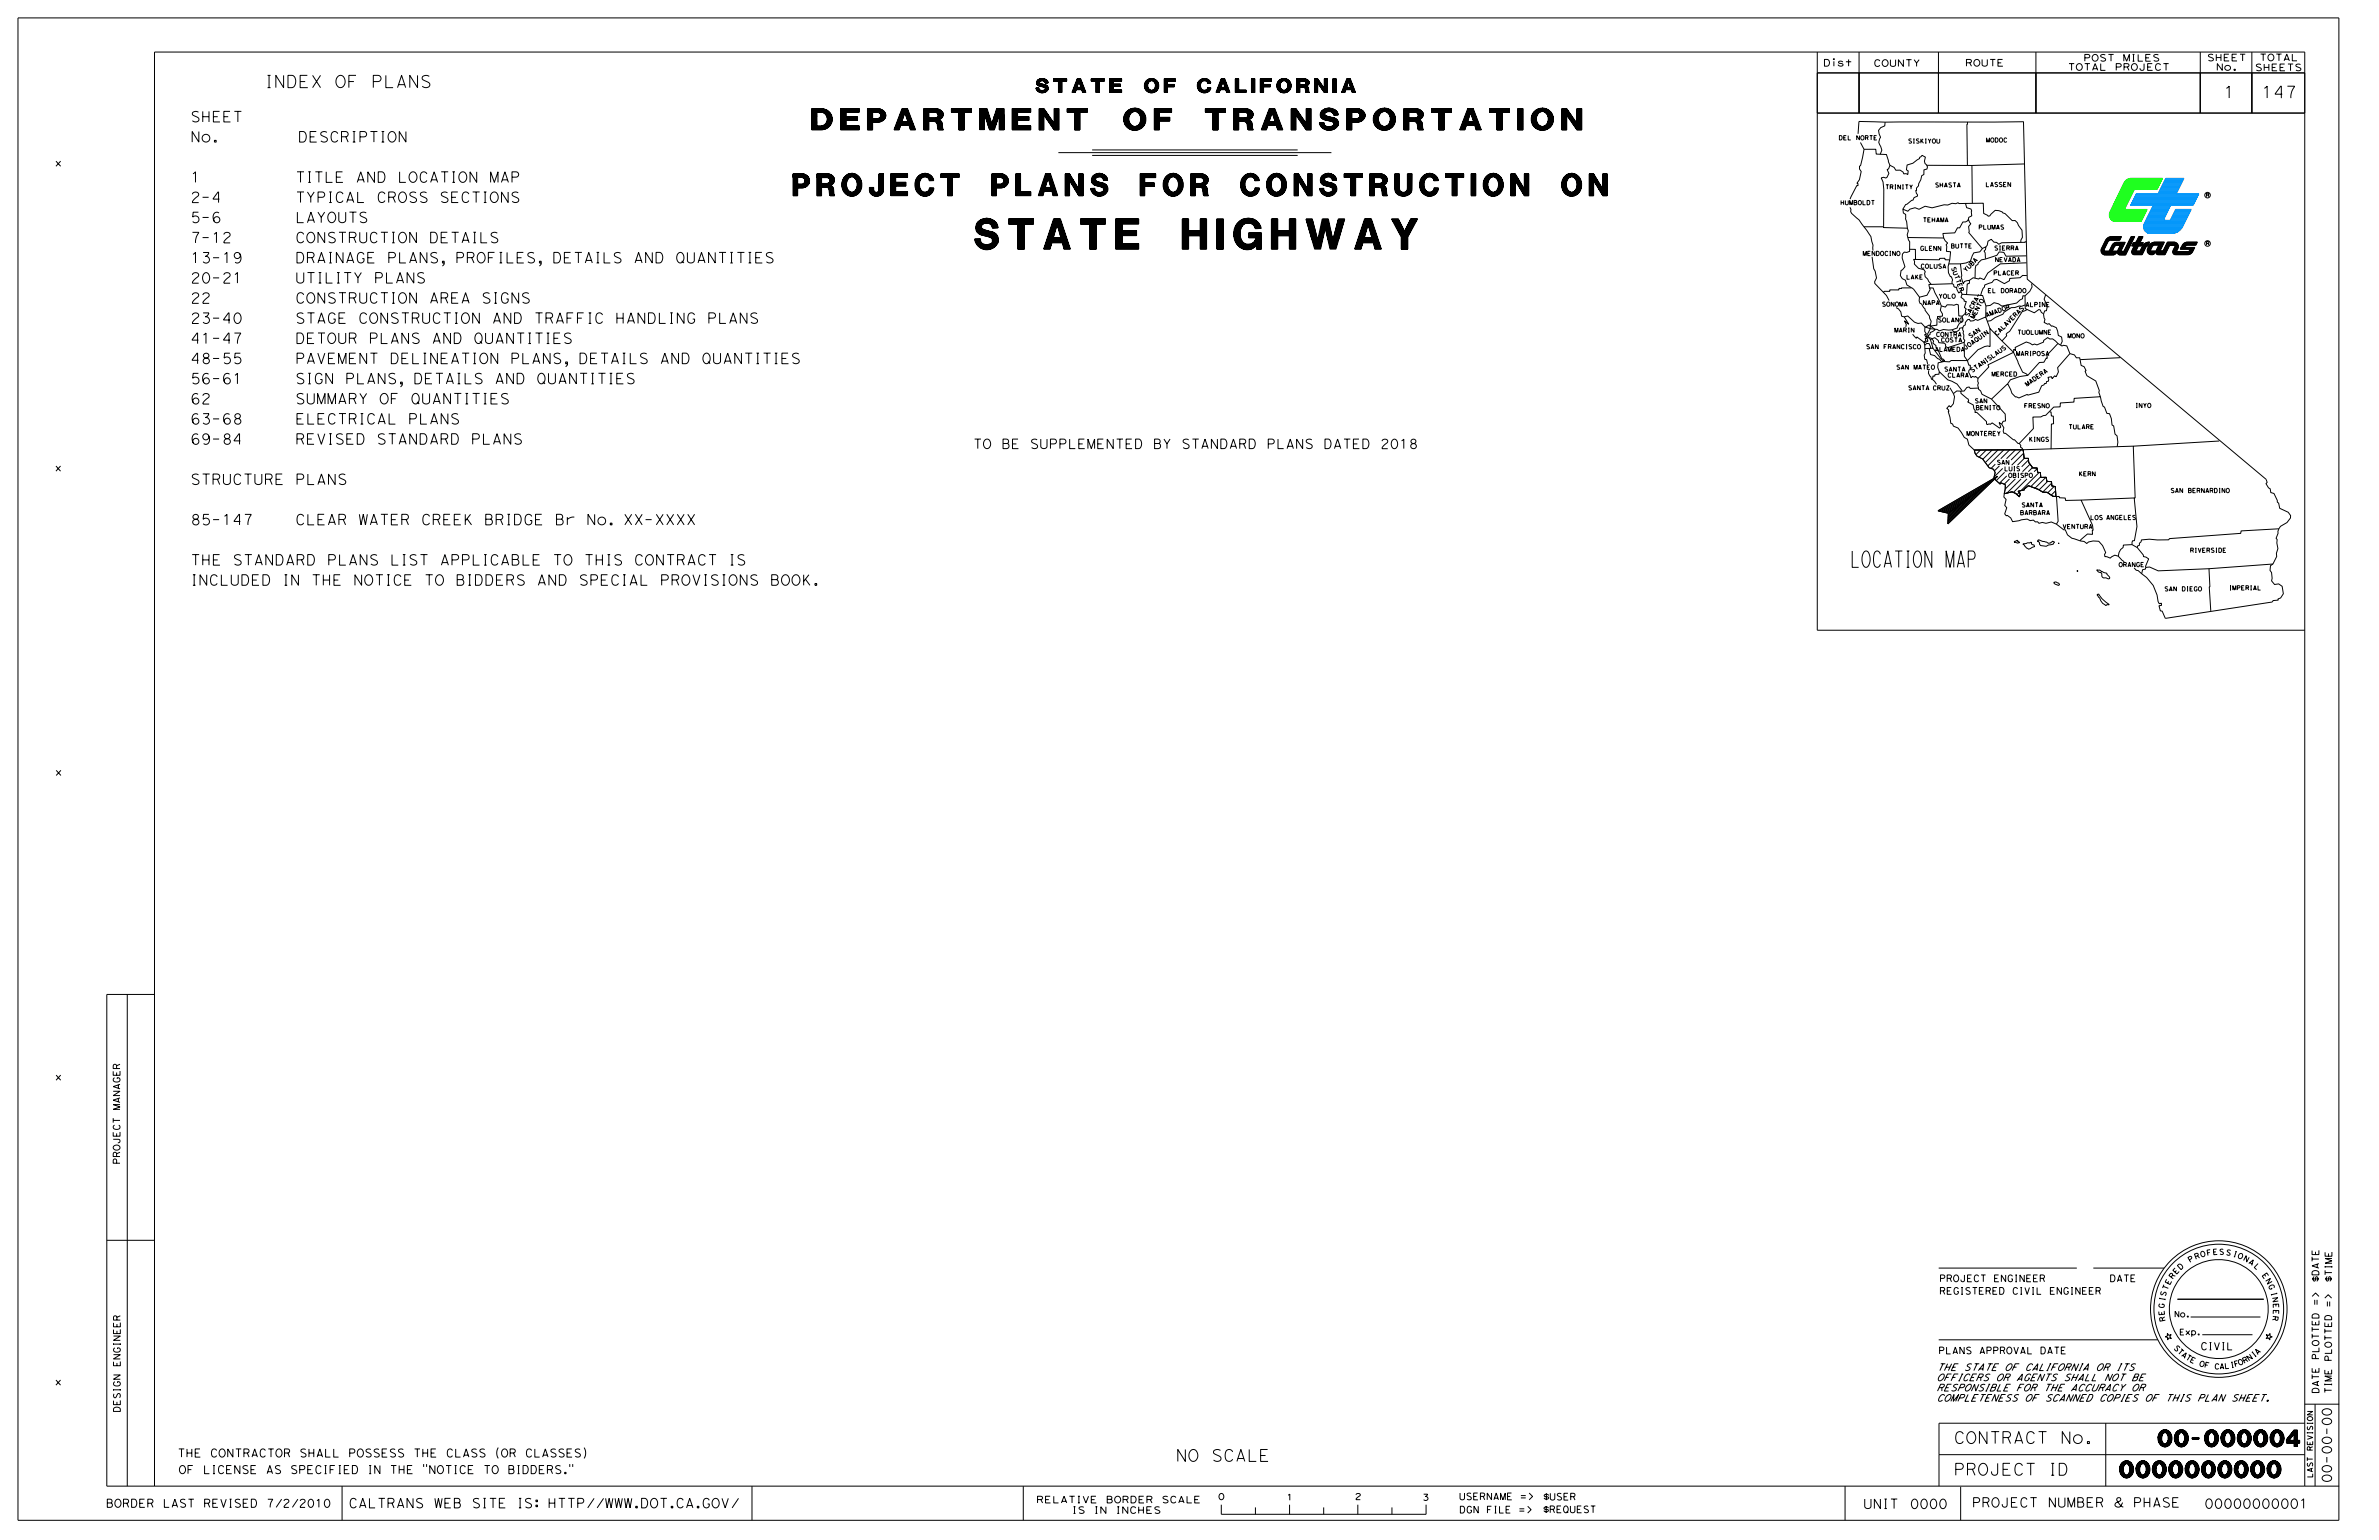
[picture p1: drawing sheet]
<svg xmlns="http://www.w3.org/2000/svg" width="432mm" height="279mm" viewBox="0 0 432 279" stroke-linecap="round" stroke-linejoin="round" font-family="sans-serif">
<defs><g id="words">
<text font-size="5.5" x="176.9" y="45.2">STATE HIGHWAY</text>
<text font-size="4" x="143.9" y="35.5">PROJECT PLANS FOR CONSTRUCTION ON</text>
<text font-size="3.8" x="147.3" y="23.6">DEPARTMENT OF TRANSPORTATION</text>
<g font-size="3">
<text x="335.8" y="102.9">LOCATION MAP</text>
<text x="391.7" y="262.4">00-000004</text>
<text x="384.7" y="268.1">0000000000</text>
</g>
<text font-size="2.5" x="188" y="16.8">STATE OF CALIFORNIA</text>
<g font-size="2.2">
<text x="48" y="15.9">INDEX OF PLANS</text>
<text x="403.5" y="17.8">1</text>
<text x="410.4" y="17.8">147</text>
<text x="354.6" y="261.9">CONTRACT No.</text>
<text x="213.4" y="265.1">NO SCALE</text>
<text x="354.6" y="267.7">PROJECT ID</text>
</g>
<g font-size="1.9">
<text x="34.5" y="22.1">SHEET</text>
<text x="34.5" y="25.8">No.</text>
<text x="49.5" y="25.8">DESCRIPTION</text>
<text x="34.5" y="33.1">1</text>
<text x="45" y="33.1">TITLE AND LOCATION MAP</text>
<text x="34.5" y="40.4">5-6</text>
<text x="34.5" y="36.7">2-4</text>
<text x="46.3" y="36.7">TYPICAL CROSS SECTIONS</text>
<text x="47.4" y="40.4">LAYOUTS</text>
<text x="34.5" y="47.7">13-19</text>
<text x="34.5" y="44.1">7-12</text>
<text x="46.6" y="44.1">CONSTRUCTION DETAILS</text>
<text x="47" y="47.7">DRAINAGE PLANS, PROFILES, DETAILS AND QUANTITIES</text>
<text x="34.5" y="51.4">20-21</text>
<text x="48.6" y="51.4">UTILITY PLANS</text>
<text x="34.5" y="58.7">23-40</text>
<text x="34.5" y="55">22</text>
<text x="45.6" y="55">CONSTRUCTION AREA SIGNS</text>
<text x="46.7" y="58.7">STAGE CONSTRUCTION AND TRAFFIC HANDLING PLANS</text>
<text x="34.5" y="66">48-55</text>
<text x="34.5" y="62.3">41-47</text>
<text x="46.7" y="66">PAVEMENT DELINEATION PLANS, DETAILS AND QUANTITIES</text>
<text x="47.2" y="62.3">DETOUR PLANS AND QUANTITIES</text>
<text x="34.5" y="69.6">56-61</text>
<text x="47.4" y="69.6">SIGN PLANS, DETAILS AND QUANTITIES</text>
<text x="34.5" y="77">63-68</text>
<text x="34.5" y="73.3">62</text>
<text x="45.5" y="73.3">SUMMARY OF QUANTITIES</text>
<text x="47.9" y="77">ELECTRICAL PLANS</text>
<text x="34.5" y="80.6">69-84</text>
<text x="47.3" y="80.6">REVISED STANDARD PLANS</text>
<text x="34.5" y="87.9">STRUCTURE PLANS</text>
<text x="34.5" y="95.2">85-147</text>
<text x="47.9" y="95.2">CLEAR WATER CREEK BRIDGE Br No. XX-XXXX</text>
<text x="34.5" y="106.2">INCLUDED IN THE NOTICE TO BIDDERS AND SPECIAL PROVISIONS BOOK.</text>
<text x="34.5" y="102.5">THE STANDARD PLANS LIST APPLICABLE TO THIS CONTRACT IS</text>
</g>
<g font-size="1.7">
<text x="176.6" y="81.4">TO BE SUPPLEMENTED BY STANDARD PLANS DATED 2018</text>
<text x="423.2" y="269.1" transform="rotate(-90 423.2 269.1)">00-00-00</text>
<text x="63.2" y="273.6">CALTRANS WEB SITE IS: HTTP//WWW.DOT.CA.GOV/</text>
<text x="338.2" y="273.7">UNIT</text>
<text x="346.6" y="273.7">0000</text>
<text x="357.9" y="273.4">PROJECT NUMBER &amp; PHASE</text>
<text x="400.1" y="273.7">00000000001</text>
</g>
<g font-size="1.5">
<text x="32.2" y="264.4">THE CONTRACTOR SHALL POSSESS THE CLASS (OR CLASSES)</text>
<text x="32.4" y="267.4">OF LICENSE AS SPECIFIED IN THE &quot;NOTICE TO BIDDERS.&quot;</text>
<text x="19.2" y="273.5">BORDER LAST REVISED 7/2/2010</text>
</g>
<g font-size="1.3">
<text x="10" y="30.2">x</text>
<text x="10" y="85.5">x</text>
<text x="10" y="140.7">x</text>
<text x="10" y="196">x</text>
<text x="399.4" y="244.9">CIVIL</text>
<text x="10" y="251.3">x</text>
</g>
<g font-size="1.2">
<text x="378.1" y="11.1">POST MILES</text>
<text x="400.6" y="11.1">SHEET</text>
<text x="410" y="11">TOTAL</text>
<text x="330.9" y="12">Dist</text>
<text x="340" y="12.1">COUNTY</text>
<text x="356.7" y="12">ROUTE</text>
<text x="375.3" y="12.8">TOTAL PROJECT</text>
<text x="402.2" y="12.8">No.</text>
<text x="409.3" y="12.8">SHEETS</text>
<text x="21.8" y="201.4" transform="rotate(-90 21.8 201.4)">MANAGER</text>
<text x="21.8" y="211.3" transform="rotate(-90 21.8 211.3)">PROJECT</text>
<text x="352" y="232.5">PROJECT ENGINEER</text>
<text x="382.9" y="232.5">DATE</text>
<text x="420.9" y="232.7" transform="rotate(-90 420.9 232.7)">$DATE</text>
<text x="423.3" y="232.7" transform="rotate(-90 423.3 232.7)">$TIME</text>
<text x="352" y="234.8">REGISTERED CIVIL ENGINEER</text>
<text x="420.9" y="236.9" transform="rotate(-90 420.9 236.9)">=&gt;</text>
<text x="423.2" y="237.2" transform="rotate(-90 423.2 237.2)">=&gt;</text>
<text x="351.8" y="245.6">PLANS APPROVAL DATE</text>
<text x="21.8" y="248" transform="rotate(-90 21.8 248)">ENGINEER</text>
<text x="351.5" y="250.5">OFFICERS OR AGENTS SHALL NOT BE</text>
<text x="351.5" y="248.7">THE STATE OF CALIFORNIA OR ITS</text>
<text x="420.9" y="246.7" transform="rotate(-90 420.9 246.7)">PLOTTED</text>
<text x="423.2" y="247" transform="rotate(-90 423.2 247)">PLOTTED</text>
<text x="21.8" y="256.3" transform="rotate(-90 21.8 256.3)">DESIGN</text>
<text x="351.5" y="254.2">COMPLETENESS OF SCANNED COPIES OF THIS PLAN SHEET.</text>
<text x="351.5" y="252.4">RESPONSIBLE FOR THE ACCURACY OR</text>
<text x="420.9" y="252.9" transform="rotate(-90 420.9 252.9)">DATE</text>
<text x="423.2" y="252.9" transform="rotate(-90 423.2 252.9)">TIME</text>
<text x="188.1" y="272.7">RELATIVE BORDER SCALE</text>
<text x="194.5" y="274.6">IS IN INCHES</text>
<text x="264.8" y="272.1">USERNAME =&gt;</text>
<text x="264.8" y="274.5">DGN FILE =&gt;</text>
<text x="279.9" y="274.5">$REQUEST</text>
<text x="280" y="272.2">$USER</text>
</g>
<g font-size="1.1">
<text x="394.6" y="239">No.</text>
<text x="395.5" y="242.2">Exp.</text>
<text x="221" y="272.1">0</text>
<text x="233.5" y="272.2">1</text>
<text x="245.9" y="272.1">2</text>
<text x="258.1" y="272.2">3</text>
</g>
<g font-size="1">
<text x="400.6" y="227.8" transform="rotate(-10 400.6 227.8)">F</text>
<text x="401.6" y="227.7" transform="rotate(-4 401.6 227.7)">E</text>
<text x="402.7" y="227.6" transform="rotate(1 402.7 227.6)">S</text>
<text x="403.9" y="227.6" transform="rotate(12 403.9 227.6)">S</text>
<text x="405.2" y="227.9" transform="rotate(17 405.2 227.9)">I</text>
<text x="393.8" y="233.2" transform="rotate(-63 393.8 233.2)">E</text>
<text x="394.3" y="232.1" transform="rotate(-53 394.3 232.1)">R</text>
<text x="395" y="231.3" transform="rotate(-47 395 231.3)">E</text>
<text x="395.7" y="230.5" transform="rotate(-42 395.7 230.5)">D</text>
<text x="397.5" y="229.1" transform="rotate(-31 397.5 229.1)">P</text>
<text x="398.5" y="228.5" transform="rotate(-20 398.5 228.5)">R</text>
<text x="399.5" y="228.1" transform="rotate(-15 399.5 228.1)">O</text>
<text x="406" y="228.2" transform="rotate(22 406 228.2)">O</text>
<text x="407.1" y="228.6" transform="rotate(28 407.1 228.6)">N</text>
<text x="408" y="229.1" transform="rotate(33 408 229.1)">A</text>
<text x="409" y="229.8" transform="rotate(44 409 229.8)">L</text>
<text x="410.5" y="231.4" transform="rotate(55 410.5 231.4)">E</text>
<text x="411.1" y="232.3" transform="rotate(60 411.1 232.3)">N</text>
<text x="411.7" y="233.2" transform="rotate(65 411.7 233.2)">G</text>
<text x="392.8" y="237.4" transform="rotate(-85 392.8 237.4)">G</text>
<text x="392.9" y="238.6" transform="rotate(-96 392.9 238.6)">E</text>
<text x="392.9" y="236.1" transform="rotate(-79 392.9 236.1)">I</text>
<text x="393" y="235.3" transform="rotate(-74 393 235.3)">S</text>
<text x="393.1" y="239.7" transform="rotate(-101 393.1 239.7)">R</text>
<text x="393.4" y="234.2" transform="rotate(-69 393.4 234.2)">T</text>
<text x="412.2" y="234.5" transform="rotate(76 412.2 234.5)">I</text>
<text x="412.4" y="235.4" transform="rotate(81 412.4 235.4)">N</text>
<text x="412.6" y="238.7" transform="rotate(98 412.6 238.7)">R</text>
<text x="412.6" y="236.5" transform="rotate(87 412.6 236.5)">E</text>
<text x="412.6" y="237.6" transform="rotate(92 412.6 237.6)">E</text>
<text x="394.5" y="244.6" transform="rotate(46 394.5 244.6)">S</text>
<text x="395.1" y="245.3" transform="rotate(41 395.1 245.3)">T</text>
<text x="395.8" y="245.9" transform="rotate(37 395.8 245.9)">A</text>
<text x="409.7" y="245.9" transform="rotate(-43 409.7 245.9)">A</text>
<text x="396.6" y="246.5" transform="rotate(32 396.6 246.5)">T</text>
<text x="397.4" y="247" transform="rotate(27 397.4 247)">E</text>
<text x="399.1" y="247.8" transform="rotate(18 399.1 247.8)">O</text>
<text x="400" y="248.1" transform="rotate(13 400 248.1)">F</text>
<text x="401.9" y="248.4" transform="rotate(4 401.9 248.4)">C</text>
<text x="402.8" y="248.4" transform="rotate(-1 402.8 248.4)">A</text>
<text x="403.8" y="248.3" transform="rotate(-6 403.8 248.3)">L</text>
<text x="404.9" y="248.2" transform="rotate(-10 404.9 248.2)">I</text>
<text x="405.6" y="248" transform="rotate(-15 405.6 248)">F</text>
<text x="406.4" y="247.8" transform="rotate(-24 406.4 247.8)">O</text>
<text x="407.3" y="247.4" transform="rotate(-29 407.3 247.4)">R</text>
<text x="408.2" y="247" transform="rotate(-34 408.2 247)">N</text>
<text x="409.1" y="246.3" transform="rotate(-38 409.1 246.3)">I</text>
<text x="419.8" y="263.3" transform="rotate(-90 419.8 263.3)">REVISION</text>
<text x="419.8" y="268.2" transform="rotate(-90 419.8 268.2)">LAST</text>
</g>
<g font-size=".8">
<text x="333.7" y="25.4">DEL NORTE</text>
<text x="346.3" y="26">SISKIYOU</text>
<text x="360.4" y="25.8">MODOC</text>
<text x="342.2" y="34.3">TRINITY</text>
<text x="351.2" y="34">SHASTA</text>
<text x="360.4" y="33.9">LASSEN</text>
<text x="334" y="37.2">HUMBOLDT</text>
<text x="349" y="40.3">TEHAMA</text>
<text x="359.1" y="41.6">PLUMAS</text>
<text x="338.1" y="46.4">MENDOCINO</text>
<text x="348.5" y="45.5">GLENN</text>
<text x="354.1" y="45">BUTTE</text>
<text x="361.9" y="45.4">SIERRA</text>
<text x="362.1" y="47.5">NEVADA</text>
<text x="346" y="50.7">LAKE</text>
<text x="348.6" y="48.7">COLUSA</text>
<text x="354.1" y="48.6" transform="rotate(70 354.1 48.6)">S U T T E R</text>
<text x="356.8" y="49.4" transform="rotate(-45 356.8 49.4)">Y U B A</text>
<text x="360.7" y="53.1">EL DORADO</text>
<text x="361.8" y="49.9">PLACER</text>
<text x="341.6" y="55.6">SONOMA</text>
<text x="349" y="55.3">NAPA</text>
<text x="351.7" y="58.4">SOLANO</text>
<text x="351.8" y="54.1">YOLO</text>
<text x="357.3" y="57.6" transform="rotate(-61 357.3 57.6)">S A C R A -</text>
<text x="358.3" y="57.9" transform="rotate(-61 358.3 57.9)">ME N T O</text>
<text x="360.5" y="57.6" transform="rotate(-20 360.5 57.6)">A MA D O R</text>
<text x="367.6" y="55.6">ALPINE</text>
<text x="338.7" y="63.3">SAN FRANCISCO</text>
<text x="343.8" y="60.3">MARIN</text>
<text x="351.1" y="63.8">ALAMEDA</text>
<text x="351.4" y="61.1">CONTRA</text>
<text x="352.3" y="62.1">COSTA</text>
<text x="356.7" y="63.5" transform="rotate(-35 356.7 63.5)">J O A Q U I N</text>
<text x="357.6" y="61.4" transform="rotate(-35 357.6 61.4)">S A N</text>
<text x="362.4" y="61" transform="rotate(-45 362.4 61)">C A L A V E R A S</text>
<text x="365.9" y="64.5">MARIPOSA</text>
<text x="366.1" y="60.7">TUOLUMNE</text>
<text x="375.2" y="61.3">MONO</text>
<text x="344.2" y="67">SAN MATEO</text>
<text x="346.3" y="70.8">SANTA CRUZ</text>
<text x="352.9" y="67.4">SANTA</text>
<text x="353.5" y="68.5">CLARA</text>
<text x="357.9" y="67.6" transform="rotate(-35 357.9 67.6)">S T A N I S L A U S</text>
<text x="361.5" y="68.3">MERCED</text>
<text x="367.9" y="70.2" transform="rotate(-35 367.9 70.2)">MA D E R A</text>
<text x="358.4" y="73.1">SAN</text>
<text x="358.6" y="74.4">BENITO</text>
<text x="367.4" y="74">FRESNO</text>
<text x="375.4" y="77.8">TULARE</text>
<text x="387.5" y="74">INYO</text>
<text x="356.9" y="79.1">MONTEREY</text>
<text x="368.2" y="80.1">KINGS</text>
<text x="362.4" y="84.3">SAN</text>
<text x="363.8" y="85.4">LUIS</text>
<text x="364.5" y="86.6">OBISPO</text>
<text x="377.3" y="86.4">KERN</text>
<text x="393.9" y="89.4">SAN BERNARDINO</text>
<text x="366.6" y="93.4">BARBARA</text>
<text x="366.9" y="92">SANTA</text>
<text x="374.3" y="95.9">VENTURA</text>
<text x="379.4" y="94.3">LOS ANGELES</text>
<text x="397.5" y="100.2">RIVERSIDE</text>
<text x="384.5" y="102.8">ORANGE</text>
<text x="392.8" y="107.2">SAN DIEGO</text>
<text x="404.6" y="107.1">IMPERIAL</text>
</g>
<g font-size=".7">
<text x="400.4" y="35.7">R</text>
<text x="400.4" y="44.5">R</text>
</g>
</g></defs>
<g fill="none" stroke="#000" stroke-width=".18">
<path d="M3.3 3.2h421.2v272.6h-421.2zM329.8 13.2h88.5M329.8 9.4v104.9h88.5M332.9 11.1v.9M337.4 9.4v11.1M351.8 9.4v11.1M369.5 9.4v11.1M399.4 9.4v11.1M408.7 9.4v11.1M192.1 27.7h49.6M198.2 27.2h37.3M198.2 28.2h37.3"/>
<path d="M329.8 20.5h88.5M335.8 37.6l.3 1.1a7.2 7.2 0 0 1 2.2 2.4l1.3 1.8 .4 1.6v1M337.2 24.3l.2-2.3 4.8 .2 25.1-.1 .7 28.6 43.3 36.3 .2 .5-.2 .2 .4 .8 .3 .2 .2 .7 .5 .1 .6 1.3v.3l.3 .2 .2 .9 1.5 .7 .5 .6-.1 .5-.6 .8-1.2 .7-.3 .4-.5 1.8 .2 .2v.6l.2 1-.3 .9v.6l-.7 1.3-.4 .3-.1 .9 .3 .4 .1 1-.1 .5 .5 .6 .8-.1 .6 .5 .2 1.3-.5 .8-.4 .2v.2l-.9 .1-.2 .2-19.4 3M337.7 25.9l.6 1.2-.6 2.9-.2 .2v.5l.3 .4-.3 1.5-.5 .7h.2v.4h-.2l-1.2 2.4M338.3 27.1h2.2v.9h1.9l.6 2-.2 .6-.3 .2 .3 .7-.3 .7-.2 .1-.4-.1-.4 .1 .3 .7 .1 1.4v6.7M342.2 22.2l-.1 .6-.7 .4-.4 .5 .3 1.2a1.2 1.2 0 0 0 .1 1.7l.2 .6-.3 .8M343 30l.8 .4 .3 .5h.8l.5 .3 .2 .3h.4l.3 .2v-.7l-.3-.2 .1-.9 1.1-.3 1.2-.8v-.3l.5-.3 .6 .3-.2 .7 .1 .5 .4 .6v.4l-.6 .1v.9l-.4 .2-.6 1.8-.4 .4 .1 .4-.2 .1 .3 1-.6 .3-.2 .4h-.2l-1.1 .8-.5 .8M349.7 30h8.2l.1 6.9M356.7 36.9h-1.1l-.2-.1-.4 .2-.7-.1-.8 .3h-.6l-2.2 .5-1.3-.3-1.1 .6-.7-.3-.9 .2-.4 .4-.9-.3 .1 .6 .4 .3v.8l.2 .5 .1 1.2M357.1 22.1l-.1 .5 .1 7.4M357.3 39.8v-.4l.6-.2v-.9l-.2-.4-.7-.2-.3-.8h3.3v1.8l.9 .5h.3l.9-1h.7l1.1 .6 1.3 1.2h.6l.4 .4 .8 1.4 .1 1.3-.3 .4v.5M367.4 29.7l-9.5 .3"/>
<path d="M40.6 42.6a.56 .56 0 0 1 .7-.4 .56 .56 0 0 1 .4 .6 1.97 1.97 0 0 0-1.1 1.3h1.2M42.7 57a.65 .65 0 0 1 .8-.1 .65 .65 0 0 1 .3 .8 .67 .67 0 0 1-.3 .8 .67 .67 0 0 1-.8 0 1.27 1.27 0 0 1 0-1.5zM43.5 46a.99 .99 0 0 1 .2 1.1 .99 .99 0 0 1-.8 .6l-.2-.1M338.3 41.1h3.6v.2l4.3 .1 .2 .5-.2 .7 .2 .9 .2 .4v1.7l-.5 .2-.5-.1-.3 .4v.7l.5 1.6-.5 .6-.2 .1-.2 .9 .4 .6 .5 .2 .3 .9 .8 .5M339.8 46.6l.3 2.2 .2 .4 .3 1.2-.3 .7v.3l2.1 2.2 .5 .9M341.8 53l.2-.1h1v-.3h1.6l.1-.3h.4v-.1h1.9l1.4 1.7-.1 .7 .2 .4 .3 .1 1.4 2.2 .3 1-.1 1.3-1-.3-.7-.7-.6 .1-.6-.2-1.2-1.2-.7 .2M344.1 55.8a1.63 1.63 0 0 1 1.1 1.6l.4 .1 .8 1.3-.7-.6 .3 .7-.1 .4M346.3 43.1l6.5 .1 .2 .5 .5 .4-.3 .3 .1 .3v.9l.7 .1-.1 1.4M346.6 45.2h1.1v1.9h-.4l.2 .3v.5l.7 .8 1 .2 .3 .4-.2 .3 .1 .6 .5 .4 .6 1M347.7 47.1h4.3l.1-.2h.9v.2h.9l-.3 1.3 .1 1.1 .3 .7h.2l.2 .6-.1 .7M348.4 53.9l1.4-.3 .5-1.1-.1-.3 .7 .1 1.5 3.2-.2 .8 .4 .7v.4h-.9l-.1 1.6-1.3 .2M350.2 52.2l-.1-.6 4.3-.1 .2 .2v.3l.3 .2 .2-.1 .4 1.1 .5-.3 .1 .5"/>
<path d="M352.4 55.5l.7 .2 .3-.4 1.2 .1 .5-.2 .3 .1 .1 2 .7 .1-.1 .9-.5 .3-.3 .9-1 .3M352.8 43.2l-.2-.8 2.2-.2 .5-.9h.4l.6-1h.5l.3-.2 .2-.3 .4 .8-.4 .5 .1 .9-.1 .2 2.5 2.9M355.8 47.9h-2.1M356.3 59.4l.1-.3 .3-.1v-.5l.4-.5 .3-.1 .2 .4 .6-.1 .4-.3 .4 .2 1.4-.6 .8 2.2M360.4 46.9l-.1-1-.2-.4 .3-.2 .1-.5-.6 .3-.6 .6-1 .2-.7 1.5-.8 .3-1 .2 .3 2.2-.2 .1 .4 1.3 .3-.4 .9-.2M360.5 55.5l-.6-1.9-3.8-.2-.2 .5 .6 .5v.2l.4 .1-.4 1.1 .4 .3-.2 .8-.5 .5M367.5 53.7h-.3l-.1 .5-.4 .2-.7 .6-2.7 .5-.6-.4-.8-.2-.7 .5-.7 .1-.1 2M367.6 55.3l-.7 .3-.4-.1-.8 .3h-.6l-1.3 .8-.3 .4-1.4 .6-.8 .6-.6 .1M367.8 46.4l-3.7 .1-.4-.7-.8-.1-.5 .6-2.8 .8-.5 .6-.1 .3-.4 .2-.1 .5v1.8M367.8 43.9l-.2 .1h-4.3l-.5 .3-.4-.3-.5-.1-.5-.5-.6 .4-.1 .7-.2 .3M367.8 47.7l-4.7 .2-2.3 1.6-.7 1.2-.7-.3-.3 .2-1-.2-.6 .5v.5l-.4 .1-.2 1.9M367.9 50h-.8l-.5 .4-1.8 .1-.1 .4-.9 .6-1.4-.8-.5 .1-.3 .4-1.4 .5-.7 1.9"/>
<path d="M368.7 51.4l.1 .7-.4 .8-.8 .8v2.3l.3 .1M370.9 56.9l-.4-.2-.2-.5h-.2l-.9 .6-1.3-.7-.9 .4-2.2 3.6-.7 .5 .1 .3-.8 1M371.3 53.5l-.3 .8 .6 1.2-.2 .9h-.3l-.2 .6 .3 .9-.2 .6 .7 .3 .2-.1 .5 .5 .1-.1 .7 .4 .4 1.4 .6 .2 .1 .8-.3 .7M381.3 45.4h.7M381.3 45.5h.7M381.3 45.4h.6M381.3 45.5h.8M381.3 45.3h.6M381.3 45.6h4.9M381.3 45.6h4.8M381.4 45.7h4.7M381.4 45.2h.5"/>
<path d="M381.4 45.7h2.8M381.4 45.2h.6M381.4 45.1h.6M381.4 45.1a.81 .81 0 0 0 .7 1.2l1.7-.1 .4-.4M381.4 45.8h2.8M381.4 45h.6M381.4 45.9h2.8M381.5 45h.6M381.5 45.9h2.6M381.5 44.9h.6M381.5 46h2.6M381.5 44.8h.6"/>
<path d="M381.6 44.8h.6M381.6 46h2.4M381.6 44.7h.6M381.6 46.1h2.4M381.6 44.6h.6M381.7 44.6h.6M381.7 46.1h2.2M381.7 44.5h.6M381.7 44.4h.6M381.8 44.4h.6M381.8 46.2h2M381.8 44.3h.6"/>
<path d="M381.8 44.2h.6M381.9 44.2h.5M381.9 44.2h.6M381.9 46.2h1.8M381.9 44.1h.6M382 44h.5M382 44h.6M382 43.9h.6M382.1 43.8h.6M382.1 43.7h.7M382.2 43.6h.8M382.2 43.6h2.6"/>
<path d="M382.2 43.5h2.6M382.3 43.4h2.5M382.3 43.4h2.6M382.4 43.3h2.5M382.5 43.2h2.4M382.5 43.2h2.5M382.6 43.9l.5-.3h1.6l.4-.7h-1.8a1.32 1.32 0 0 0-1.1 .7l-.8 1.5M382.6 43.9l-.7 1.5 .3 .2h.5l.2-.2M382.6 43.1h2.4M382.7 43.1h2.3M382.8 45.5h.7M382.8 43h2.2"/>
<path d="M382.9 45.4h.6M382.9 45.3h.6M383 43h2.1M383 45.2h.6M383 45.1h.6M383.1 45h.5M383.1 45h.6M383.1 44.9h.6M383.2 44.8h.5M383.2 44.8h.6M383.2 44.7h.6M383.3 44.6h.6"/>
<path d="M383.3 44.6h.7M383.3 44.5h.8M383.3 44.5l-.4 .9M383.3 44.5h2.2M383.4 44.4h2.1M383.4 44.3h2.2M383.5 44.3h2.1M383.5 45.4l.1 .2 1.5-.1M383.5 44.2h2.1M383.6 44.2h2M383.6 44.2h2.1M383.7 44.1h2"/>
<path d="M383.8 44.8l-.3 .6M383.8 44.1h1.9M383.9 44h1.8M384.2 44.5l-.4 .3M384.3 45.7h1.8M384.3 45.8h1.8M384.3 45.8h1.7M384.3 45.6l-.1 .2M384.3 45.9h1.7M384.4 45.5h.6M384.4 46h1.6M384.4 45.4h.6"/>
<path d="M384.4 46h1.5M384.4 45.3h.7M384.4 46.1h1.5M384.5 45.3h.6M384.5 46.1h1.4M384.5 45.2h.6M384.5 45.1h.7M384.5 46.2h1.4M384.6 45h.6M384.6 44.9h.7M384.6 46.2h1.2M384.7 44.8h.6"/>
<path d="M384.7 44.7h.7M384.8 44.6h.6M384.8 44.5h.7M384.8 44.5l-.5 1 .1 .5 .2 .2 1.2 .1 1.7-3.4h-.7l-1.4 2.7M385 45.4l.2 .2M385.5 45.5h.7M385.6 45.4h.6M385.6 45.3h.7M385.7 45.2h.6M385.7 45.1h.7M385.8 45h.6M385.8 44l-1.5-.1a1.01 1.01 0 0 0-1 .6"/>
<path d="M385.8 43.9l-.8 1.5M385.8 44.9h.7M385.9 44.8h.6M385.9 44.7h.7M386 44.6h.6M386 44.5h.7M386.1 44.4h.6M386.1 44.3h.7M386.1 44.2h.7M386.2 44.2h.6M386.2 44.2h.7M386.2 44.1h.7"/>
<path d="M386.3 44h.6M386.3 44h.7M386.3 43.9h.1M386.3 43.9h.7M386.4 43.8h.6M386.4 43.8h.7M386.4 43.7h.7M386.5 43.6h.6M386.5 43.6h.7M386.5 43.5h.7M386.6 43.4h.6M386.6 43.4h.7"/>
<path d="M386.6 43.3h.7M386.7 43.2h.6M386.7 43.1h.7M386.8 43h.6M386.9 45.7h2.2M386.9 45.6h2.2M386.9 45.8h2.1M386.9 45.5h2.3M386.9 44.6h1.9M386.9 45.9h2.1M386.9 45.5h.9M386.9 44.5h1.9"/>
<path d="M387 45.4h.8M387 44.5h1.8M387 46h1.9M387 44.4h1.8M387 45.3h.8M387 44.4h1.9M387 44.3h1.9M387.1 46.1h1.8M387.1 45.2h.7M387.1 44.3h1.8M387.1 45.2h.8M387.1 44.2h1.8"/>
<path d="M387.1 45.1h.8M387.1 44.2h1.9M387.1 44.1h1.9M387.2 45h.7M387.2 44.1h1.8M387.2 45h.8M387.2 44h1.8M387.2 46.2h1.6M387.2 44.9h.8M387.2 44h1.8l-.3 .6h-1.8zM387.3 44.8h.7M387.3 44.8h.8"/>
<path d="M387.3 44.7h.8M387.3 44.6l-.4 .9a.54 .54 0 0 0 .4 .7h1.5l.7-1.3M387.7 44h.1M387.7 44l.5-1.1h.8l-.6 1.1M387.7 43.9h.8M387.7 43.8h.8M387.8 43.8h.7M387.8 45.3l.1 .2M387.8 43.7h.8M387.8 43.6h.8M387.9 43.6h.7M387.9 43.6h.8"/>
<path d="M387.9 43.5h.8M388 43.4h.7M388 43.4h.8M388 43.3h.8M388.1 43.2h.7M388.1 43.2h.8M388.1 43.1h.8M388.1 44.6l-.3 .7M388.2 43h.7M388.2 43h.8M388.5 45.5h.7M388.5 45.4h.7"/>
<path d="M388.5 45.3h.8M388.6 45.2h.7M388.6 45.1h.8M388.7 45h.7M388.7 44.9h.8M388.8 44.8h.7M388.8 44.7h.8M388.8 44.7h.9M388.8 44.7l-.4 .8M388.9 44.6h1M388.9 44.5h1M389 44.5h.9"/>
<path d="M389 44.4h.9M389 44.4h1M389.1 44.3h.9M389.2 44.2h.8M389.2 44.2h.9M389.3 44.1h.8M389.4 44.1h.7M389.5 44h.6M389.6 44h.6M389.7 45.5h.7M389.7 45.4h.6M389.7 45.5h3.6"/>
<path d="M389.7 45.3h.7M389.7 45.6h3.6M389.7 45.2h.7M389.7 45.7h1.5M389.8 45.2h.6M389.8 45.7h1.4M389.8 45.1h.7M389.8 45.8h1.4M389.8 45.1a.78 .78 0 0 0 .3 1 .78 .78 0 0 0 1-.2M389.8 45h.7M389.8 43.9h.4M389.8 45.9h1.3"/>
<path d="M389.9 44.6l-.4 .3M389.9 44.9h.7M389.9 45.9h1.2M389.9 44.8h.7M389.9 46h1.2M390 44.7h.7M390 46h1M390 44.6l-.2 .5M390 44.6h.7M390 44.6h.8M390 46.1h1M390.1 44.5h.8"/>
<path d="M390.1 44.5h.9M390.1 46.1h.8M390.1 44.4h2.5M390.2 44.4h2.4M390.2 43.9a1.34 1.34 0 0 0-1.3 .8l.9-.1M390.2 43.9l-.3 .7M390.2 44.3h2.4M390.2 46.2h.6M390.3 44.3h2.4M390.3 44.2h2.4M390.4 45.4l.1 .1M390.4 44.2h2.3"/>
<path d="M390.4 44.1h2.3M390.5 44.1h2.3M390.6 44h2.2M390.6 44.8l-.3 .6M390.7 44h2.1M390.9 43.9h2l-.7 1.4h-.8M391.2 43.9a1.3 1.3 0 0 0-1.2 .7M391.3 45.7h1.9M391.3 45.8h1.9M391.3 45.9h1.8M391.3 45.5l-.2 .4M391.3 45.5h.9"/>
<path d="M391.3 46h1.8M391.4 45.4h.8M391.4 46h1.7M391.4 46.1h1.6M391.4 45.3h.8M391.5 45.2h.7M391.5 46.1h1.5M391.5 45.1h.8M391.5 46.2h1.5M391.6 45h.7M391.6 44.9h.8M391.7 44.8h.7"/>
<path d="M391.7 44.7h.8M391.7 44.6h.8M391.8 44.6h.7M391.8 44.5h.8M392.2 45.3l.1 .2M392.6 45.5h.7M392.6 45.4h.8M392.7 45.4h.7M392.7 45.3h.7M392.7 45.2h.8M392.8 45.2h.7M392.8 45.1h.7"/>
<path d="M392.8 45h.7M392.9 45h.7M392.9 44.9h.7M392.9 44.8h.7M393 44.8h.7M393 44.7h.7M393 44.6h.7M393.1 44.6h.7M393.1 44.5h2.3M393.1 44.4h2.2M393.2 44.4h2.1M393.2 44.3h2.1"/>
<path d="M393.2 44.2h2M393.3 44.2h1.9M393.3 44.1h1.8M393.3 44h1.7M393.4 44h1.5M393.4 43.9h1.4M393.4 43.9l-.8 1.6M393.8 44.5l-.8 1.7h-1.2a.5 .5 0 0 1-.5-.7l.5-1h-.9l-.3 .3M394.3 45.7h3.7M394.3 45.6h3.7M394.3 45.7h3.6M394.3 45.8h3.6"/>
<path d="M394.4 45.6h.7M394.4 45.8h3.5M394.4 45.5h.7M394.4 45.9h3.4M394.4 45.5a.53 .53 0 0 0 .5 .7h2.1a1.07 1.07 0 0 0 1-.6M394.4 45.4h.7M394.4 46h3.3M394.4 45.4h.8M394.5 45.3h.7M394.5 46h3.2M394.5 45.2h.7M394.5 46.1h3.1"/>
<path d="M394.5 45.2h.8M394.6 45.1h.7M394.6 46.1h2.9M394.6 43.9a.8 .8 0 0 1 .7 1.2M394.6 45h.7M394.6 45h.8M394.6 44.5l.2 .2M394.7 44.9h.7M394.7 46.2h2.7M394.7 44.8h.7M394.7 44.6h.7M394.8 44.7h.6"/>
<path d="M394.8 44.7l-.4 .8M394.8 44.6h.6M395.1 45.5l.1 .1M395.3 45.1l-.2 .4M395.7 45.2h2.5M395.8 45.1h2.4M395.8 45.1h2.5M395.8 45h2.5M395.8 45h.1M395.9 44.9h2.4M395.9 44.9h2.5l-.4 .7M395.9 44.8h.7"/>
<path d="M396 44.7h.6M396 44.7h.7M396 44.6h.7M396 44.6h.8M396.1 44.5h.7M396.1 44.4h2.5M396.2 44.3h2.4M396.2 44.3h2.5M396.3 44.2h2.4M396.4 44.1h2.3M396.5 44.1h2.3M396.5 44h2.3"/>
<path d="M396.7 44h2.1M396.8 43.9h2l-.2 .6h-2.5l-.4 .7h2.5M397 43.9a1.07 1.07 0 0 0-.9 .6M397.1 44.5h-.3l-.2 .4M397.3 45.6h.7M397.3 45.5h.8M397.4 45.5l-.2 .1M397.4 45.5h.7M397.4 45.4h.7M397.5 45.3h.6M397.5 45.3h.7M397.5 45.2l-.1 .3"/>
<path d="M42.5 60.4h1.2a2.98 2.98 0 0 0-.6 1.9M43.6 80h-1.1l.9-1.3h.1v1.9M43.6 64.1h-.9l-.1 .9a.64 .64 0 0 1 .9-.1 .64 .64 0 0 1 0 .9 .64 .64 0 0 1-.9 0M347.2 60.6l.6 .7 .1-.2 1.3 1 .4-.3-.2-.4h.3l-.4-.7 .4-.1-.4-.5 .1-.7 .8-.4 1.1 .8-1 .5v.4l-.4 .2 .2 .4 .5 .1 .4 .5-.2 .4 .6 .4v.3l.4 .5 .6 1.6 .5 .3-.5 .2-.4-.4-.3-.1-.6-.6-.7-.2-.2-.9 .3-.3-.4-.8h-.4l-.4 .4 .1 1.4-.1 .3 .1 .8 .3 .1 .2 .7M349.2 62.1v.1M349.2 62.2l.7-.3-.2-.9 .7 .6 .5 1.6h-1.5M349.2 62.2l.1 .5M349.7 61l.7-1.4 1.2 .2 .4 .2 .7-.2h1.6l.3 .4h.5l.5-.3 .1-.4 .6-.1-.1 .5 .2 .2-.1 .3 .2 .4-.1 .7 .2 .2-.1 .4M350.1 67.2l-.1 .5 .6 1.1 .5 .4 .4 .5M350.4 61.6l.8-.3 .6 .5 .1 .4 1.1 .1 .2 .2-.1 .3 .4 .3 3-1v2.6l.6 .7 1.9-2a2.64 2.64 0 0 1 2.2-.5v-3.3l4.3 4.3v-.5l.3 .2v-.6l2-1 1.1 .6 .4-.2 .4 .2 1.2-.5v-.3l.8-.6 .4 .3h.5l.9 .8M350.8 68.9v-.7h.4v-.3h.7l.1-.5 1.5 1.5 1.7 .8 .9 1.2M350.9 63.2l1.3 1.8 .6 .6-1 .2-.1 .9 .3 .7"/>
<path d="M352.8 65.6l1 .1 .3-.3h3l.2 .8 .3 .1v.7l-.2 .2-.1 .3 .5 1 .2-.2 .4 .1 .2-.1 .4 .4v.5l.1 .3-.1 .4 .1 .5M353.9 70.4a2.37 2.37 0 0 1 .2 3.5l-.3-.3-.5 .5 .3 .2 .1 .3-.1 .1 .5 2.1 .3 .1 .2 .4 .8 .4 1.1 1.7 .6 .3 .3 1 .9 .9 .2 .7 .4 .5 .9 .5 1.2 1.6 .8 .2 .3 .6-.2 1.1 1.1 1 .2-.2 .8 .3-.3 2.3 .4 .4-.2 1.1 .3 .4-.3 1.1 .2 .4 .2-.1 .7 .5 .3 .6 2.6-.4 .6 .3 .6-.1 .3 .3h.4l.3 .2 .6-.1 .7 .1 .9-.2 1 .4 1.3 1h.3l.4 .9 .8 .7 2.2 .5 .5 .4 .3-.3 .8-.2 1 .1 .7 .8 .6 1.2-.2 .4v.4l1 .3 .8-.6 .7 .2 1.1 1M354.6 71.4l.6-.5 .7 .1v.4l1.3 1 .1 .3-.2 .2 1.1 .6 .1 .7 .2 .3v.3h.3l1.8 1.7v.4l.7 .1 .3-.3 1.3 1 .3-.2-.3-.8 .4 .2 .4 .7-.1 .6 .1 .4h.3l1.4 1.2h.2l.7 .7 .2-.1 .3 .4-.1 .3 .4 .3-.1 .2M355.9 71h.6l.5-.7 .4-.1 .2 .3 1.5-.1 .6 1.1 1.8 .9 2.5 2.7v1.3h-.4l-.3 .6M361.5 72.4l2.9-2.8 .8 1.8 .6 .6 .6 .2 1.5-.6 .2 .1 1.9-.5 .6-1.2 .4-.2 .1-.2h.3l.1-.4h.3l.1-.4-.2-.3 .7-.2 .1 .4 .4-.5 .3 .2 .4-.9-.1-.8 2.2-2.5 .8 .2 .4 .5h.6l.2 1.4 .6 .2 .3 .7-.2 .2 .4 .8 1.6 .9 .6 1.8-.1 .3 .3 .8-4.7 .3-.1 .6-2.4 .2-.1 .7-1.1 .1-1.5 1.4-.4 .1-.5 .2-1.4 .1 .1 2.1-2.6 2.6M368.1 68.1l-1-.6-1.6-3.6-4.7 2.3 .2 .4-2 2.1M372 74.7l.3 .1v.7h.4v1.4h-.4v4.6M375.7 64.2l-.6-1.4-.6-.2-.2 .2-.8-.5-2 2.1 .1 .6h-.2l-.4 .7-.8 .1-2.1 2.3-1.5 .2-1.7 .6-.5 .7M381.2 72l.5 1.7 .3 .2 .4 1.1 .5 .1 .3 .8 .1 1.2 .3 .2 .3 1.5 .4 .3 .1 1.1-.1 .8M384.8 64.9l-7.2 .3M44.4 93.3h1.2a2.98 2.98 0 0 0-.6 1.9M352 92.7l9.3-5.3-7.7 7.4"/>
<path d="M352.3 92.8l7.8-4.5-6.5 6.2M352.5 92.9l6.3-3.7-5.2 5M352.8 92.9l4.8-2.7-4 3.8M353.1 93l3.2-1.9-2.7 2.6M353.3 93.1l1.8-1.1-1.5 1.4M358.3 81.7l8.9-.1 .2 1.6h.8v.7l.7 1h.8l.1 .8h.5l.1 .9h1l.1 .7 .9 .1v.8l.6 .1 .2 1.8-.6-.1-1-.7h-.8l-.9-.5-1.7-.7-.8 .6 .1 .2-1.2 .2 .4 .5-.2 .5-.6-.6-.7-.3-1.4 .4M358.3 81.7l.2 .6 .3 .5 1 .5 1.2 1.6 .8 .2 .3 .6-.2 1.1 1.1 1 .2-.2 .8 .3-.2 1.7M358.3 81.7l8.9-.1 .2 1.6h.8v.7l.7 1h.8l.1 .8h.5l.1 .9h1l.1 .7 .8 .1 .1 .8 .6 .1 .2 1.7M359.5 81.6l-.9 .9M360.5 81.6l-1.3 1.3M361.6 81.6l-1.7 1.7M362.2 84.2l-.8 .8"/>
<path d="M362.6 86.4l-9 6.7M362.6 86.4l-10.8 6.3 1.8 .4M362.6 86.4l-9.1 8.7 .1-2M362.6 81.6l-2.3 2.3M362.9 84.5l-.9 .9M363.5 85l-1.6 1.5M363.7 81.6l-2.9 2.9M363.8 89.6l1.4-.4 .6 .3 .7 .6 .2-.5-.4-.5 1.2-.2-.1-.2 .8-.6 1.7 .7 .9 .5h.8l1 .7 .7 .1M363.8 85.7l-1.5 1.5M364.2 86.3l-1.3 1.4M364.7 86.9l-.9 1M364.8 81.6l-1.7 1.6"/>
<path d="M365.7 98.2l.5-.2v.2l.4 .3h-.4l-.5-.1zM365.8 86.9l-1.8 1.8M365.8 81.6l-1.6 1.6M366.5 89.3l-.4 .4M366.8 86.9l-2.5 2.6M366.9 81.6l-1.9 1.9M367.2 98.7l1.5-.3v.2l.1 .2 .4 .1 .1 .3-1.1 .4-.4-.2zM367.3 82.2l-2.2 2.2M367.4 83.2l-1.2 1.2M367.9 86.9l-2.5 2.4M368.2 83.4l-1.3 1.3M368.5 84.2l-1.4 1.4"/>
<path d="M368.9 84.9l-.7 .7M369.8 85l-.6 .6M369.9 98l.2-.1 1.4 .4 .3 .3 .5-.1 .3-.3 .3 .2-.2 .3-.9 .2-.4 .2-1-.1-.2-.3v-.2l-.4-.2zM370.1 85.7l-3.3 3.3M370.4 86.5l-1.8 1.8M371.3 86.6l-1.9 2M371.6 87.3l-1.5 1.6M372.4 87.7l-1.6 1.6M372.8 88.2l-1.1 1.2M373.1 89l-.8 .8M373.6 98.6h.1zM377.7 90.7l-2.8 .1-.1-.4-1-.1-.1-.2h-.4l.3 4.5-.3 .5"/>
<path d="M387.2 80.9l-20 .7M387.4 90.3l-9.7 .4 2.1 4.6 .1 .9h-.1v.7h-.9l-1.3 1v.3M402.8 80l-15.6 .9 .3 9.4h-.1l.5 5.2-.5 2.6h-.3l-.1 .7M413.6 95.9l-6.8 .4-.1 .5-12.9 .9-.2 .2-3.5-.1-1.4 .2-.1 .3-.3 .3v.3l-.3 .1-.1 .4M372.8 105.6h.4l.4 .2 .2 .3-.2 .1-.6-.2zM377 103.6l.1-.1v.2zM380.6 103.4h.5l.3 .3 .5 .2a1.23 1.23 0 0 1 1 .9l-.2 .2-.4-.2-.5 .1a.6 .6 0 0 1-.3-.8l-.2-.2a.69 .69 0 0 1-.7-.5zM380.7 107.8h.2a4.7 4.7 0 0 0 1.9 1.8v.1h-.4l-.2 .1a2.06 2.06 0 0 1-1.1-1.3l-.4-.5zM384.5 100.9l.1-.6 .3-.6 .4-.4 .1-.4a2.98 2.98 0 0 1 3.7 2.1l.4 .1 .5 .3-.6 1.3 .1 .2M387.4 103l.3 .5h.4l.6 .6a6.3 6.3 0 0 1 3 5l.2 .4 .4-.1v.4l-.4 .1 .2 .9 .3 .1 .6 1.3M400.9 103.2l-9.2 .4-1.5-.7h-.7l-.1 .3-.5 .2-.2 .7M412.5 102.3l-11.6 .9 .4 7.6"/>
<path d="M23.1 180.4v89.2M28.1 180.4h-8.7v89.2h405.2M19.4 225h8.7M351.9 230.1h25.1M379.9 230.1h12.9M395.2 235.7h15.7M397.6 238.9h12.7M419.7 235.2l.6-.6 .6 .6M422 235.5l.6-.6 .6 .6M351.9 243.1h39.8M382.2 258.2v11.4M393.4 241.9l.3 .4 .4-.2-.3 .4 .3 .4-.4-.2-.3 .4v-.4l-.4-.2 .4-.1z"/>
<path d="M399.7 242.2h9.1M411.3 242.1l.5 .2 .2-.4v.5l.4 .1-.4 .2v.4l-.3-.4-.4 .2 .3-.4zM418.3 258.2h-66.4v11.4M418.3 254.8h6.3M420.2 254.8v14.8M28 269.6v-260.2h390.3v260.2M62.1 269.6v6.2M76.9 265.6v.5M77.4 265.6v.5M90.4 262.6a1.86 1.86 0 0 0 0 2M103.4 265.6v.5M103.9 265.6v.5"/>
<path d="M106 262.6a1.86 1.86 0 0 1 0 2M136.5 269.6v6.2M185.7 269.6v6.2M221.7 273v1.7h37.1v-1.7M227.9 273.5v1.2M234.1 273v1.7M240.3 273.5v1.2M246.5 273v1.7M252.6 273.5v1.2M334.9 269.6v6.2M351.9 263.9h66.4M355.9 269.8v6"/>
<circle cx="332.9" cy="10.7" r=".09"/>
<circle cx="400.7" cy="35.4" r=".5"/>
<circle cx="43.1" cy="46.4" r=".55"/>
<circle cx="400.7" cy="44.2" r=".5"/>
<circle cx="402.7" cy="237.5" r="9"/>
<circle cx="402.7" cy="237.5" r="12.4"/>
<circle cx="402.7" cy="237.5" r="11.8"/>
</g>
<g fill="none" stroke="#0f0" stroke-width=".18">
<path d="M382.8 39h6.4M382.8 38.9h6.5M382.8 39.1h6.4M382.9 39.2h6.2M382.9 38.8h6.4M382.9 38.7h6.5M382.9 39.3h6.2M382.9 39.4h6.1M382.9 38.6h6.5M382.9 38.5h6.6M382.9 39.5h6.1M383 38.5h.1"/>
<path d="M383 38.4h6.5M383 39.6h5.9M383 38.3h6.6M383.1 39.7h5.8M383.1 38.2h6.5M383.1 39.8h5.7M383.1 38.1h6.6M383.2 39.9h5.6M383.2 37.9h2.4M383.3 37.8h2.4M383.3 37.7h2.4M383.3 40h5.4"/>
<path d="M383.4 37.6h2.4M383.4 37.5h2.4M383.5 37.4h2.4M383.5 37.3h2.4M383.6 37.2h2.4M383.6 37.1h2.4M383.7 37h2.4M383.7 36.9h2.4M383.8 36.8h2.4M383.8 36.7h2.4M383.9 36.6h2.4M383.9 36.5h2.4"/>
<path d="M384 36.4h2.4M384 36.3h2.4M384 36.2h2.5M384.1 36.1h2.4M384.1 36h2.5M384.2 35.9h2.4M384.2 35.8h2.5M384.3 35.7h2.4M384.3 35.6h2.5M384.4 35.5h2.4M384.4 35.4h2.5M384.5 35.3h2.4"/>
<path d="M384.5 35.2h2.5M384.6 35.1h2.4M384.6 35h2.5M384.7 34.9h2.4M384.7 34.8h2.5M384.8 34.7h2.4M384.8 34.6h2.5M384.9 34.5h2.4M384.9 34.4h2.5M385 34.3h6.5M385 34.2h6.6M385 34.1h6.6"/>
<path d="M385.1 34h6.6M385.1 33.9h6.6M385.2 33.8h6.6M385.2 33.7h6.6M385.3 33.6h6.6M385.3 33.5h6.6M385.4 33.4h6.6M385.4 33.3h6.6M385.5 33.2h6.6M385.5 33.2l-2.5 5.3a1.25 1.25 0 0 0 .7 1.7h4.9l1.1-2.2h-6.5M385.5 33.2a1.48 1.48 0 0 1 1.3-.9h5.7l-1 2.1h-4.1l-1.8 3.6M385.5 33.1h6.6"/>
<path d="M385.6 33h6.6M385.7 32.9h6.5M385.7 32.8h6.6M385.8 32.7h6.5M386 32.6h6.4M386.1 32.6h6.3M386.3 32.4h6.2M383.5 40.1h5.2M388.7 40h.1"/>
</g>
<g fill="none" stroke="#0096fa" stroke-width=".18">
<path d="M386.7 37.2h11.4M386.8 37.1h11.4M386.8 37h11.4M386.9 36.9h11.4M386.9 36.8h11.4M387 36.7h11.3M387 36.6h11.4M387.1 36.5h11.3M387.1 36.4h11.4M387.2 36.3h11.3M387.2 36.2h11.4M387.3 36.1h11.3"/>
<path d="M387.3 36h11.4M387.4 35.9h11.3M387.4 35.8h11.4M387.5 35.7h11.3M387.5 35.6h11.4M387.6 35.5h11.3M387.6 35.4h11.4M387.7 35.3h11.3M387.7 35.2h11.4M389.5 40h7.2M389.5 39.9h3.4M389.6 39.8h3.2"/>
<path d="M389.6 39.7h3.2M389.7 39.6h3.2M389.7 39.5h3.2M389.8 39.4h3.2M389.8 39.3h3.2M389.9 39.2h3.2M389.9 39.1h3.2M390 39h3.1M390 38.9h3.2M390.1 38.8h3.1M390.1 38.7h3.2M390.2 38.6h3.1"/>
<path d="M390.2 38.5h3.2M390.3 38.4h3.1M390.3 38.3h3.2M390.4 38.2h3.1M390.4 38.1h3.2M390.5 38h3.1M390.5 37.9h3.2M390.6 37.8h3.1M390.6 37.7h3.2M390.7 37.6h3.1M390.7 37.5h3.2M390.8 37.4h3.1"/>
<path d="M390.8 37.3h3.2M391.7 35.1l1.4-2.8h3.3l-1.4 2.8M391.8 35h3.3M391.8 34.9h3.3M391.9 34.8h3.3M391.9 34.7h3.3M392 34.6h3.3M392 34.5h3.3M392.1 34.4h3.3M392.1 34.3h3.3M392.2 34.2h3.3M392.2 34.1h3.3"/>
<path d="M392.3 34h3.3M392.3 33.9h3.3M392.4 33.8h3.3M392.4 33.7h3.3M392.5 33.6h3.3M392.5 33.5h3.3M392.5 33.4h3.4M392.6 33.3h3.3M392.6 33.2h3.4M392.7 33.1h3.3M392.7 33h3.4M392.8 32.9h3.3"/>
<path d="M392.8 32.8h3.4M392.9 32.7h3.3M392.9 32.6h3.4M393 32.5h3.3M393 32.4h3.4M393.1 40l-.3-.2v-.2l1.2-2.4h4.1l1-2.1h-11.4l-1 2.2 4.1-.1-1.6 3.4a1.23 1.23 0 0 0 .9 1.7h4.3a2.22 2.22 0 0 0 1.8-1.2l1.5-3.1h-2.8l-.9 1.8-.2 .2M394 39.9h2.8M394 39.8h2.8M394.1 39.7h2.8M394.1 39.6h2.8M394.2 39.5h2.8M394.2 39.4h2.8"/>
<path d="M394.3 39.3h2.8M394.3 39.2h2.8M394.3 39.1h2.9M394.4 39h2.8M394.4 38.9h2.9M394.5 38.8h2.8M394.5 38.7h2.9M394.6 38.6h2.8M394.6 38.5h2.9M394.7 38.4h2.8M394.7 38.3h2.9M394.8 38.2h2.8"/>
<path d="M394.8 38.1h2.9M389 41.2h7.2M389 41.1h7.2M389 41.3h7.1M389.1 41h7.2M389.1 41.4h6.9M389.1 40.9h7.2M389.1 41.5h6.9M389.1 40.8h7.2M389.1 41.6h6.8M389.1 40.7h7.3M389.2 41.7h6.6"/>
<path d="M389.2 40.6h7.2M389.2 41.8h6.5M389.2 40.5h7.3M389.3 41.9h6.3M389.3 40.4h7.2M389.3 40.3h7.3M389.4 42h6.1M389.4 40.2h7.2M389.4 40.1h7.3M389.5 42.1h5.8M389.6 42.1h5.5M389.7 42.2h5.2"/>
</g>
<path d="M385.5 33.3h.1" fill="none" stroke="#168d16" stroke-width=".18"/>
<use href="#words"/>
</svg>
